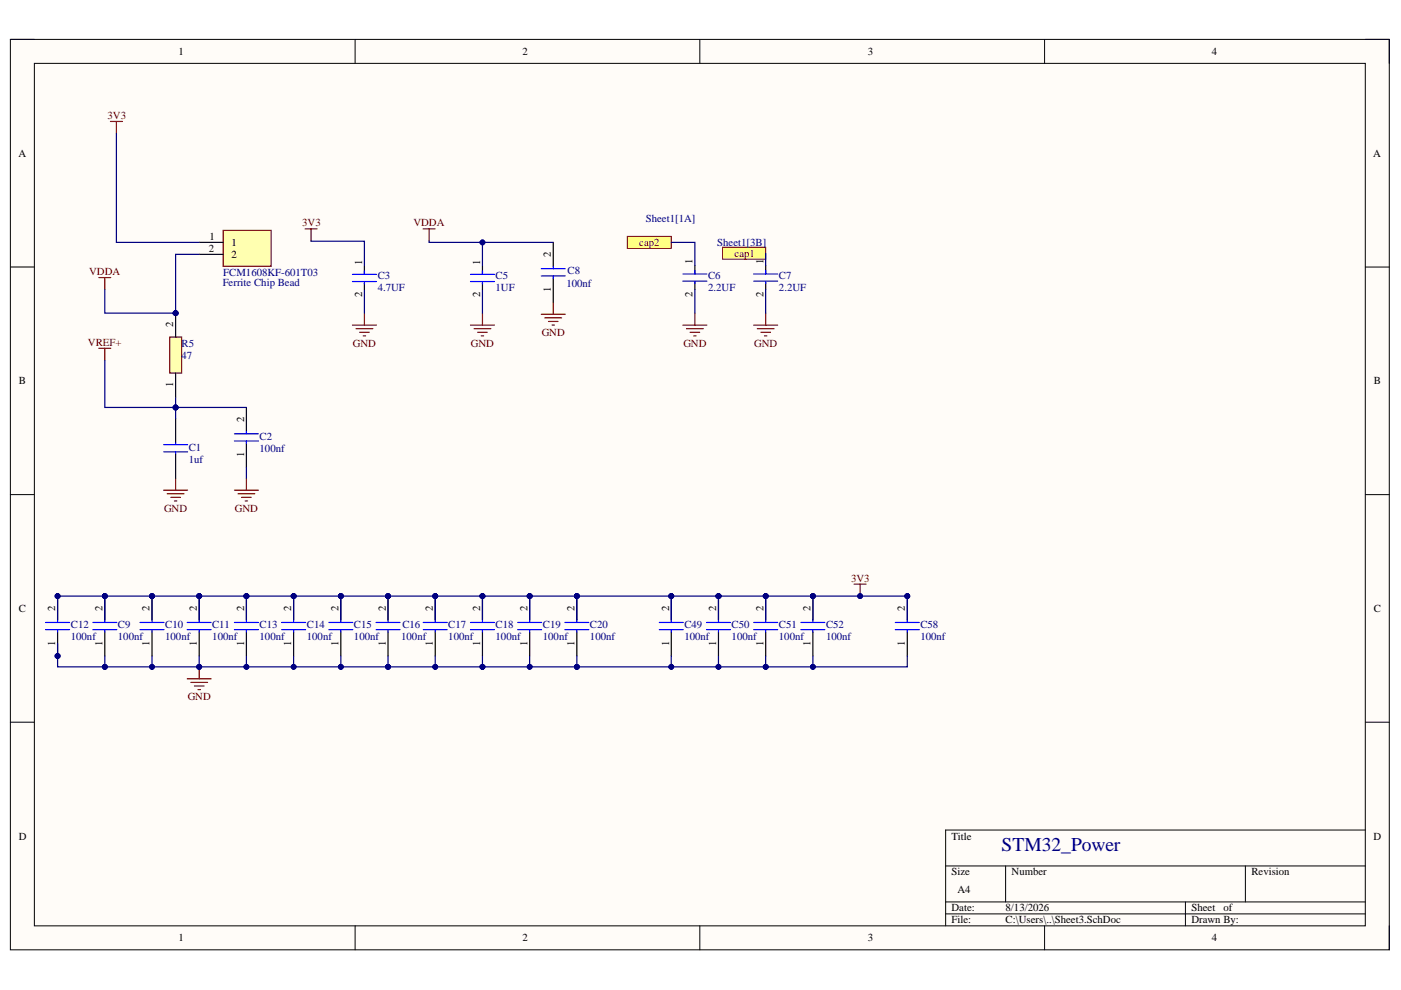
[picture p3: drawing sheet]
<svg xmlns="http://www.w3.org/2000/svg" width="297mm" height="210mm" viewBox="0 0 297 210" stroke-linecap="round" stroke-linejoin="round" font-family="sans-serif">
<defs><g id="words">
<text font-size="4.1" fill="#000080" x="212.4" y="180.5">STM32_Power</text>
<g font-size="2.3">
<text x="37.9" y="11.7">1</text>
<text x="110.8" y="11.7">2</text>
<text x="184" y="11.7">3</text>
<text x="256.9" y="11.7">4</text>
<text x="3.9" y="33.2">A</text>
<text x="291.2" y="33.2">A</text>
<text x="44.2" y="53.4">2</text>
<text x="44.4" y="50.9">1</text>
<text x="49.1" y="52.1">1</text>
<text x="49.1" y="54.7">2</text>
<text x="76.8" y="56.1" transform="rotate(-90 76.8 56.1)">1</text>
<text x="101.8" y="56.1" transform="rotate(-90 101.8 56.1)">1</text>
<text x="116.8" y="54.4" transform="rotate(-90 116.8 54.4)">2</text>
<text x="146.8" y="56" transform="rotate(-90 146.8 56)">1</text>
<text x="161.9" y="56" transform="rotate(-90 161.9 56)">1</text>
<text x="76.8" y="63" transform="rotate(-90 76.8 63)">2</text>
<text x="101.8" y="63" transform="rotate(-90 101.8 63)">2</text>
<text x="116.8" y="61.9" transform="rotate(-90 116.8 61.9)">1</text>
<text x="146.8" y="63" transform="rotate(-90 146.8 63)">2</text>
<text x="161.9" y="63" transform="rotate(-90 161.9 63)">2</text>
<text x="36.7" y="69.4" transform="rotate(-90 36.7 69.4)">2</text>
<text x="4" y="81.5">B</text>
<text x="36.7" y="82" transform="rotate(-90 36.7 82)">1</text>
<text x="291.3" y="81.5">B</text>
<text x="51.7" y="89.4" transform="rotate(-90 51.7 89.4)">2</text>
<text x="51.7" y="96.9" transform="rotate(-90 51.7 96.9)">1</text>
<text x="4" y="129.7">C</text>
<text x="11.7" y="129.5" transform="rotate(-90 11.7 129.5)">2</text>
<text x="21.7" y="129.5" transform="rotate(-90 21.7 129.5)">2</text>
<text x="31.7" y="129.5" transform="rotate(-90 31.7 129.5)">2</text>
<text x="41.8" y="129.5" transform="rotate(-90 41.8 129.5)">2</text>
<text x="51.7" y="129.5" transform="rotate(-90 51.7 129.5)">2</text>
<text x="61.8" y="129.5" transform="rotate(-90 61.8 129.5)">2</text>
<text x="71.7" y="129.5" transform="rotate(-90 71.7 129.5)">2</text>
<text x="81.8" y="129.5" transform="rotate(-90 81.8 129.5)">2</text>
<text x="91.8" y="129.5" transform="rotate(-90 91.8 129.5)">2</text>
<text x="101.8" y="129.5" transform="rotate(-90 101.8 129.5)">2</text>
<text x="111.8" y="129.5" transform="rotate(-90 111.8 129.5)">2</text>
<text x="121.8" y="129.5" transform="rotate(-90 121.8 129.5)">2</text>
<text x="141.8" y="129.5" transform="rotate(-90 141.8 129.5)">2</text>
<text x="151.8" y="129.5" transform="rotate(-90 151.8 129.5)">2</text>
<text x="161.9" y="129.5" transform="rotate(-90 161.9 129.5)">2</text>
<text x="171.8" y="129.5" transform="rotate(-90 171.8 129.5)">2</text>
<text x="191.8" y="129.5" transform="rotate(-90 191.8 129.5)">2</text>
<text x="291.3" y="129.7">C</text>
<text x="11.7" y="136.9" transform="rotate(-90 11.7 136.9)">1</text>
<text x="21.7" y="136.9" transform="rotate(-90 21.7 136.9)">1</text>
<text x="31.7" y="136.9" transform="rotate(-90 31.7 136.9)">1</text>
<text x="41.8" y="136.9" transform="rotate(-90 41.8 136.9)">1</text>
<text x="51.7" y="136.9" transform="rotate(-90 51.7 136.9)">1</text>
<text x="61.8" y="136.9" transform="rotate(-90 61.8 136.9)">1</text>
<text x="71.7" y="136.9" transform="rotate(-90 71.7 136.9)">1</text>
<text x="81.8" y="136.9" transform="rotate(-90 81.8 136.9)">1</text>
<text x="91.8" y="136.9" transform="rotate(-90 91.8 136.9)">1</text>
<text x="101.8" y="136.9" transform="rotate(-90 101.8 136.9)">1</text>
<text x="111.8" y="136.9" transform="rotate(-90 111.8 136.9)">1</text>
<text x="121.8" y="136.9" transform="rotate(-90 121.8 136.9)">1</text>
<text x="141.8" y="136.9" transform="rotate(-90 141.8 136.9)">1</text>
<text x="151.8" y="136.9" transform="rotate(-90 151.8 136.9)">1</text>
<text x="161.9" y="136.9" transform="rotate(-90 161.9 136.9)">1</text>
<text x="171.8" y="136.9" transform="rotate(-90 171.8 136.9)">1</text>
<text x="191.8" y="136.9" transform="rotate(-90 191.8 136.9)">1</text>
<text x="4" y="178">D</text>
<text x="201.7" y="178">Title</text>
<text x="291.2" y="178">D</text>
<text x="201.7" y="185.6">Size</text>
<text x="214.5" y="185.6">Number</text>
<text x="265.3" y="185.6">Revision</text>
<text x="203" y="189.4">A4</text>
<text x="201.7" y="193.2">Date:</text>
<text x="201.7" y="195.8">File:</text>
<text x="213.2" y="193.2">8/13/2026</text>
<text x="213.2" y="195.8">C:\Users\..\Sheet3.SchDoc</text>
<text x="252.6" y="193.2">Sheet</text>
<text x="252.6" y="195.8">Drawn By:</text>
<text x="259.4" y="193.2">of</text>
<text x="37.9" y="199.6">1</text>
<text x="110.8" y="199.6">2</text>
<text x="184" y="199.6">3</text>
<text x="256.9" y="199.6">4</text>
</g>
<g font-size="2.3" fill="#800000">
<text x="22.8" y="25.2">3V3</text>
<text x="64.1" y="48">3V3</text>
<text x="87.7" y="48">VDDA</text>
<text x="135.5" y="52.1">cap2</text>
<text x="18.9" y="58.3">VDDA</text>
<text x="155.8" y="54.4">cap1</text>
<text x="114.9" y="71.2">GND</text>
<text x="18.7" y="73.3">VREF+</text>
<text x="74.8" y="73.5">GND</text>
<text x="99.8" y="73.5">GND</text>
<text x="144.9" y="73.5">GND</text>
<text x="159.9" y="73.5">GND</text>
<text x="34.8" y="108.5">GND</text>
<text x="49.8" y="108.5">GND</text>
<text x="180.5" y="123.3">3V3</text>
<text x="39.8" y="148.5">GND</text>
</g>
<g font-size="2.3" fill="#000080">
<text x="136.9" y="47.2">Sheet1[1A]</text>
<text x="152.1" y="52.1">Sheet1[3B]</text>
<text x="47.3" y="58.5">FCM1608KF-601T03</text>
<text x="80.1" y="59.2">C3</text>
<text x="105.1" y="59.2">C5</text>
<text x="120.4" y="58.2">C8</text>
<text x="150.1" y="59.1">C6</text>
<text x="165.2" y="59.1">C7</text>
<text x="47.2" y="60.6">Ferrite Chip Bead</text>
<text x="80.1" y="61.7">4.7UF</text>
<text x="105.1" y="61.7">1UF</text>
<text x="120.1" y="60.8">100nf</text>
<text x="150.1" y="61.6">2.2UF</text>
<text x="165.2" y="61.6">2.2UF</text>
<text x="38.5" y="73.5">R5</text>
<text x="38.5" y="76">47</text>
<text x="40" y="95.6">C1</text>
<text x="55" y="93.2">C2</text>
<text x="55" y="95.8">100nf</text>
<text x="40" y="98.1">1uf</text>
<text x="15" y="133.3">C12</text>
<text x="15" y="135.8">100nf</text>
<text x="25" y="133.3">C9</text>
<text x="25" y="135.8">100nf</text>
<text x="35" y="133.3">C10</text>
<text x="35" y="135.8">100nf</text>
<text x="45" y="133.3">C11</text>
<text x="45" y="135.8">100nf</text>
<text x="55" y="133.3">C13</text>
<text x="55" y="135.8">100nf</text>
<text x="65.1" y="133.3">C14</text>
<text x="65.1" y="135.8">100nf</text>
<text x="75" y="133.3">C15</text>
<text x="75" y="135.8">100nf</text>
<text x="85.1" y="135.8">100nf</text>
<text x="85.3" y="133.2">C16</text>
<text x="95.1" y="133.3">C17</text>
<text x="95.1" y="135.8">100nf</text>
<text x="105.1" y="133.3">C18</text>
<text x="105.1" y="135.8">100nf</text>
<text x="115.1" y="133.3">C19</text>
<text x="115.1" y="135.8">100nf</text>
<text x="125.1" y="133.3">C20</text>
<text x="125.1" y="135.8">100nf</text>
<text x="145.1" y="133.3">C49</text>
<text x="145.1" y="135.8">100nf</text>
<text x="155.1" y="133.3">C50</text>
<text x="155.1" y="135.8">100nf</text>
<text x="165.2" y="133.3">C51</text>
<text x="165.2" y="135.8">100nf</text>
<text x="175.1" y="133.3">C52</text>
<text x="175.1" y="135.8">100nf</text>
<text x="195.1" y="133.3">C58</text>
<text x="195.1" y="135.8">100nf</text>
</g>
</g></defs>
<path d="M2.2 8.4h292.4v193h-292.4z" fill-rule="evenodd" fill="#fffcf8"/>
<path d="M2.2 8.4h292.4v193h-292.4z" fill="none" stroke="#000" stroke-width=".21"/>
<path d="M7.3 13.4h282.2v182.9h-282.2z" fill-rule="evenodd" fill="#fffcf8"/>
<g fill="none" stroke="#000" stroke-width=".21">
<path d="M2.2 8.4h5.1M7.3 13.4h282.2v182.9h-282.2zM75.3 8.4v5M148.4 8.4v5M221.5 8.4v5M289.5 8.4h5.1v5M2.2 56.6h5.1M289.5 56.6h5.1M2.2 104.9h5.1M289.5 104.9h5.1M2.2 153.1h5.1M289.5 153.1h5.1"/>
<path d="M289.5 176h-89v20.3M75.3 196.3v5.1M148.4 196.3v5.1M200.5 183.6h89M200.5 191.2h89M200.5 193.8h89M213.2 183.6v7.6M221.5 196.3v5.1M251.3 191.2v5.1M264 183.6v7.6M294.6 196.3v5.1"/>
</g>
<path d="M23.4 25.8h2.6M24.7 25.8v2.5" fill="none" stroke="#800000" stroke-width=".25"/>
<path d="M47.3 48.9h10.2v7.6h-10.2z" fill-rule="evenodd" fill="#ffffb0"/>
<g fill="none" stroke="#800000" stroke-width=".25">
<path d="M20.9 58.9h2.6M22.2 58.9v2.5M47.3 48.9h10.2v7.6h-10.2zM20.9 73.9h2.6M22.2 73.9v2.5M34.7 103.9h5.1M35.5 104.7h3.5M36.2 105.5h2M37 106.2h.5M37.2 101.4v2.5M49.7 103.9h5.1M50.5 104.7h3.5"/>
<path d="M51.2 105.5h2.1M52 106.2h.5M52.2 101.4v2.5"/>
</g>
<path d="M42.2 51.4h5.1M42.2 53.9h5.1" fill="none" stroke="#000" stroke-width=".25"/>
<path d="M133 50.1h9.3v2.6h-9.3z" fill-rule="evenodd" fill="#ffff80"/>
<path d="M133 50.1h9.3v2.6h-9.3z" fill="none" stroke="#800000" stroke-width=".21"/>
<path d="M153.2 52.4h9.1v2.6h-9.1z" fill-rule="evenodd" fill="#ffff80"/>
<path d="M153.2 52.4h9.1v2.6h-9.1z" fill="none" stroke="#800000" stroke-width=".21"/>
<g fill="none" stroke="#800000" stroke-width=".25">
<path d="M89.7 48.5h2.5M91 48.5v2.6M74.7 68.9h5.1M75.5 69.7h3.5M76.2 70.5h2.1M77 71.2h.5M77.3 66.4v2.5M99.7 68.9h5.1M100.5 69.7h3.6M101.3 70.5h2M102 71.2h.5M102.3 66.4v2.5"/>
<path d="M114.8 66.6h5M115.5 67.4h3.6M116.3 68.2h2M117 68.9h.6M117.3 64.1v2.5M144.8 68.9h5.1M145.5 69.7h3.6M146.3 70.5h2M147.1 71.2h.5M147.3 66.4v2.5M159.8 68.9h5.1M160.6 69.7h3.5"/>
<path d="M161.3 70.5h2.1M162.1 71.2h.5M162.3 66.4v2.5M39.7 143.9h5.1M40.5 144.7h3.5M41.2 145.4h2.1M42 146.2h.5M42.2 141.4v2.5"/>
</g>
<circle cx="42.2" cy="141.4" r=".51" fill="#000080"/>
<circle cx="42.2" cy="141.4" r=".51" fill="none" stroke="#000080" stroke-width=".21"/>
<path d="M52.2 86.4v5.1M52.2 94v5.1" fill="none" stroke="#000" stroke-width=".25"/>
<path d="M49.7 93.5h5.1M49.7 92h5.1M52.2 91.5v.5M52.2 93.5v.5" fill="none" stroke="#00f" stroke-width=".25"/>
<circle cx="12.2" cy="139.1" r=".51" fill="#000080"/>
<circle cx="12.2" cy="139.1" r=".51" fill="none" stroke="#000080" stroke-width=".21"/>
<circle cx="12.2" cy="126.4" r=".51" fill="#000080"/>
<circle cx="12.2" cy="126.4" r=".51" fill="none" stroke="#000080" stroke-width=".21"/>
<path d="M12.2 134v5.1" fill="none" stroke="#000" stroke-width=".25"/>
<circle cx="12.2" cy="139.1" r=".51" fill="#000080"/>
<circle cx="12.2" cy="139.1" r=".51" fill="none" stroke="#000080" stroke-width=".21"/>
<path d="M12.2 126.4v5.1" fill="none" stroke="#000" stroke-width=".25"/>
<circle cx="12.2" cy="126.4" r=".51" fill="#000080"/>
<circle cx="12.2" cy="126.4" r=".51" fill="none" stroke="#000080" stroke-width=".21"/>
<path d="M9.7 133.5h5.1M9.7 132h5.1M12.2 131.5v.5M12.2 133.5v.5" fill="none" stroke="#00f" stroke-width=".25"/>
<circle cx="22.2" cy="126.4" r=".51" fill="#000080"/>
<circle cx="22.2" cy="126.4" r=".51" fill="none" stroke="#000080" stroke-width=".21"/>
<path d="M22.2 126.4v5.1M22.2 134v5.1" fill="none" stroke="#000" stroke-width=".25"/>
<circle cx="22.2" cy="126.4" r=".51" fill="#000080"/>
<circle cx="22.2" cy="126.4" r=".51" fill="none" stroke="#000080" stroke-width=".21"/>
<path d="M19.7 133.5h5.1M19.7 132h5.1M22.2 131.5v.5M22.2 133.5v.5" fill="none" stroke="#00f" stroke-width=".25"/>
<circle cx="32.2" cy="126.4" r=".51" fill="#000080"/>
<circle cx="32.2" cy="126.4" r=".51" fill="none" stroke="#000080" stroke-width=".21"/>
<path d="M32.2 126.4v5.1M32.2 134v5.1" fill="none" stroke="#000" stroke-width=".25"/>
<circle cx="32.2" cy="126.4" r=".51" fill="#000080"/>
<circle cx="32.2" cy="126.4" r=".51" fill="none" stroke="#000080" stroke-width=".21"/>
<path d="M29.7 133.5h5.1M29.7 132h5.1M32.2 131.5v.5M32.2 133.5v.5" fill="none" stroke="#00f" stroke-width=".25"/>
<circle cx="42.2" cy="126.4" r=".51" fill="#000080"/>
<circle cx="42.2" cy="126.4" r=".51" fill="none" stroke="#000080" stroke-width=".21"/>
<path d="M42.2 126.4v5.1M42.2 134v5.1" fill="none" stroke="#000" stroke-width=".25"/>
<circle cx="42.2" cy="126.4" r=".51" fill="#000080"/>
<circle cx="42.2" cy="126.4" r=".51" fill="none" stroke="#000080" stroke-width=".21"/>
<path d="M39.7 133.5h5.1M39.7 132h5.1M42.2 131.5v.5M42.2 133.5v.5" fill="none" stroke="#00f" stroke-width=".25"/>
<circle cx="52.2" cy="126.4" r=".51" fill="#000080"/>
<circle cx="52.2" cy="126.4" r=".51" fill="none" stroke="#000080" stroke-width=".21"/>
<path d="M52.2 126.4v5.1M52.2 134v5.1" fill="none" stroke="#000" stroke-width=".25"/>
<circle cx="52.2" cy="126.4" r=".51" fill="#000080"/>
<circle cx="52.2" cy="126.4" r=".51" fill="none" stroke="#000080" stroke-width=".21"/>
<path d="M49.7 133.5h5.1M49.7 132h5.1M52.2 131.5v.5M52.2 133.5v.5" fill="none" stroke="#00f" stroke-width=".25"/>
<circle cx="62.3" cy="126.4" r=".51" fill="#000080"/>
<circle cx="62.3" cy="126.4" r=".51" fill="none" stroke="#000080" stroke-width=".21"/>
<path d="M62.3 126.4v5.1M62.3 134v5.1" fill="none" stroke="#000" stroke-width=".25"/>
<circle cx="62.3" cy="126.4" r=".51" fill="#000080"/>
<circle cx="62.3" cy="126.4" r=".51" fill="none" stroke="#000080" stroke-width=".21"/>
<path d="M59.7 133.5h5.1M59.7 132h5.1M62.3 131.5v.5M62.3 133.5v.5" fill="none" stroke="#00f" stroke-width=".25"/>
<circle cx="72.3" cy="126.4" r=".51" fill="#000080"/>
<circle cx="72.3" cy="126.4" r=".51" fill="none" stroke="#000080" stroke-width=".21"/>
<path d="M72.3 126.4v5.1M72.3 134v5.1" fill="none" stroke="#000" stroke-width=".25"/>
<circle cx="72.3" cy="126.4" r=".51" fill="#000080"/>
<circle cx="72.3" cy="126.4" r=".51" fill="none" stroke="#000080" stroke-width=".21"/>
<path d="M69.7 133.5h5.1M69.7 132h5.1M72.3 131.5v.5M72.3 133.5v.5" fill="none" stroke="#00f" stroke-width=".25"/>
<circle cx="82.3" cy="126.4" r=".51" fill="#000080"/>
<circle cx="82.3" cy="126.4" r=".51" fill="none" stroke="#000080" stroke-width=".21"/>
<path d="M82.3 126.4v5.1M82.3 134v5.1" fill="none" stroke="#000" stroke-width=".25"/>
<circle cx="82.3" cy="126.4" r=".51" fill="#000080"/>
<circle cx="82.3" cy="126.4" r=".51" fill="none" stroke="#000080" stroke-width=".21"/>
<path d="M79.7 133.5h5.1M79.7 132h5.1M82.3 131.5v.5M82.3 133.5v.5" fill="none" stroke="#00f" stroke-width=".25"/>
<circle cx="92.3" cy="126.4" r=".51" fill="#000080"/>
<circle cx="92.3" cy="126.4" r=".51" fill="none" stroke="#000080" stroke-width=".21"/>
<path d="M92.3 126.4v5.1M92.3 134v5.1" fill="none" stroke="#000" stroke-width=".25"/>
<circle cx="92.3" cy="126.4" r=".51" fill="#000080"/>
<circle cx="92.3" cy="126.4" r=".51" fill="none" stroke="#000080" stroke-width=".21"/>
<path d="M89.7 133.5h5.1M89.7 132h5.1M92.3 131.5v.5M92.3 133.5v.5" fill="none" stroke="#00f" stroke-width=".25"/>
<circle cx="102.3" cy="126.4" r=".51" fill="#000080"/>
<circle cx="102.3" cy="126.4" r=".51" fill="none" stroke="#000080" stroke-width=".21"/>
<path d="M102.3 126.4v5.1M102.3 134v5.1" fill="none" stroke="#000" stroke-width=".25"/>
<circle cx="102.3" cy="126.4" r=".51" fill="#000080"/>
<circle cx="102.3" cy="126.4" r=".51" fill="none" stroke="#000080" stroke-width=".21"/>
<path d="M99.7 133.5h5.1M99.7 132h5.1M102.3 131.5v.5M102.3 133.5v.5" fill="none" stroke="#00f" stroke-width=".25"/>
<circle cx="112.3" cy="126.4" r=".51" fill="#000080"/>
<circle cx="112.3" cy="126.4" r=".51" fill="none" stroke="#000080" stroke-width=".21"/>
<path d="M112.3 126.4v5.1M112.3 134v5.1" fill="none" stroke="#000" stroke-width=".25"/>
<circle cx="112.3" cy="126.4" r=".51" fill="#000080"/>
<circle cx="112.3" cy="126.4" r=".51" fill="none" stroke="#000080" stroke-width=".21"/>
<path d="M109.8 133.5h5M109.8 132h5M112.3 131.5v.5M112.3 133.5v.5" fill="none" stroke="#00f" stroke-width=".25"/>
<circle cx="122.3" cy="126.4" r=".51" fill="#000080"/>
<circle cx="122.3" cy="126.4" r=".51" fill="none" stroke="#000080" stroke-width=".21"/>
<path d="M122.3 126.4v5.1M122.3 134v5.1" fill="none" stroke="#000" stroke-width=".25"/>
<circle cx="122.3" cy="126.4" r=".51" fill="#000080"/>
<circle cx="122.3" cy="126.4" r=".51" fill="none" stroke="#000080" stroke-width=".21"/>
<path d="M119.8 133.5h5M119.8 132h5M122.3 131.5v.5M122.3 133.5v.5" fill="none" stroke="#00f" stroke-width=".25"/>
<circle cx="142.3" cy="126.4" r=".51" fill="#000080"/>
<circle cx="142.3" cy="126.4" r=".51" fill="none" stroke="#000080" stroke-width=".21"/>
<path d="M142.3 126.4v5.1M142.3 134v5.1" fill="none" stroke="#000" stroke-width=".25"/>
<circle cx="142.3" cy="126.4" r=".51" fill="#000080"/>
<circle cx="142.3" cy="126.4" r=".51" fill="none" stroke="#000080" stroke-width=".21"/>
<path d="M139.8 133.5h5.1M139.8 132h5.1M142.3 131.5v.5M142.3 133.5v.5" fill="none" stroke="#00f" stroke-width=".25"/>
<circle cx="152.3" cy="126.4" r=".51" fill="#000080"/>
<circle cx="152.3" cy="126.4" r=".51" fill="none" stroke="#000080" stroke-width=".21"/>
<path d="M152.3 126.4v5.1M152.3 134v5.1" fill="none" stroke="#000" stroke-width=".25"/>
<circle cx="152.3" cy="126.4" r=".51" fill="#000080"/>
<circle cx="152.3" cy="126.4" r=".51" fill="none" stroke="#000080" stroke-width=".21"/>
<path d="M149.8 133.5h5.1M149.8 132h5.1M152.3 131.5v.5M152.3 133.5v.5" fill="none" stroke="#00f" stroke-width=".25"/>
<circle cx="162.3" cy="126.4" r=".51" fill="#000080"/>
<circle cx="162.3" cy="126.4" r=".51" fill="none" stroke="#000080" stroke-width=".21"/>
<path d="M162.3 126.4v5.1M162.3 134v5.1" fill="none" stroke="#000" stroke-width=".25"/>
<circle cx="162.3" cy="126.4" r=".51" fill="#000080"/>
<circle cx="162.3" cy="126.4" r=".51" fill="none" stroke="#000080" stroke-width=".21"/>
<path d="M159.8 133.5h5.1M159.8 132h5.1M162.3 131.5v.5M162.3 133.5v.5" fill="none" stroke="#00f" stroke-width=".25"/>
<circle cx="172.3" cy="126.4" r=".51" fill="#000080"/>
<circle cx="172.3" cy="126.4" r=".51" fill="none" stroke="#000080" stroke-width=".21"/>
<path d="M172.3 126.4v5.1M172.3 134v5.1" fill="none" stroke="#000" stroke-width=".25"/>
<circle cx="172.3" cy="126.4" r=".51" fill="#000080"/>
<circle cx="172.3" cy="126.4" r=".51" fill="none" stroke="#000080" stroke-width=".21"/>
<path d="M169.8 133.5h5.1M169.8 132h5.1M172.3 131.5v.5M172.3 133.5v.5" fill="none" stroke="#00f" stroke-width=".25"/>
<circle cx="192.4" cy="126.4" r=".51" fill="#000080"/>
<circle cx="192.4" cy="126.4" r=".51" fill="none" stroke="#000080" stroke-width=".21"/>
<path d="M192.4 126.4v5.1M192.4 134v5.1" fill="none" stroke="#000" stroke-width=".25"/>
<circle cx="192.4" cy="126.4" r=".51" fill="#000080"/>
<circle cx="192.4" cy="126.4" r=".51" fill="none" stroke="#000080" stroke-width=".21"/>
<g fill="none" stroke="#00f" stroke-width=".25">
<path d="M74.7 58.2h5.1M74.7 59.7h5.1M77.3 57.4v.8M77.3 59.9v.3M99.7 58.2h5.1M99.7 59.7h5.1M102.3 57.4v.8M102.3 59.9v.3M114.8 58.5h5M114.8 57h5M117.3 56.5v.5M117.3 58.5v.5"/>
<path d="M144.8 58.1h5.1M144.8 59.6h5.1M147.3 57.3v.8M147.3 59.9v.2M159.8 58.1h5.1M159.8 59.6h5.1M162.3 57.3v.8M162.3 59.9v.2M34.7 95.8h5.1M34.7 94.3h5.1M37.2 93.8v.5M37.2 95.8v.5"/>
<path d="M189.8 133.5h5.1M189.8 132h5.1M192.4 131.5v.5M192.4 133.5v.5"/>
</g>
<path d="M77.3 56.4v1.8M77.3 59.9v1.6M102.3 56.4v1.8M102.3 59.9v1.6M117.3 51.4v5.1M117.3 59v5.1M147.3 56.3v1.8M147.3 59.9v1.5M162.3 56.3v1.8M162.3 59.9v1.5M37.2 88.7v5.1M37.2 96.3v5.1" fill="none" stroke="#000" stroke-width=".25"/>
<path d="M181.1 123.9h2.5M182.4 123.9v2.5" fill="none" stroke="#800000" stroke-width=".25"/>
<circle cx="182.4" cy="126.4" r=".51" fill="#000080"/>
<circle cx="182.4" cy="126.4" r=".51" fill="none" stroke="#000080" stroke-width=".21"/>
<path d="M64.7 48.5h2.5M66 48.5v2.6" fill="none" stroke="#800000" stroke-width=".25"/>
<path d="M42.2 53.9h-5v12.5" fill="none" stroke="#000080" stroke-width=".25"/>
<circle cx="37.2" cy="66.4" r=".51" fill="#000080"/>
<circle cx="37.2" cy="66.4" r=".51" fill="none" stroke="#000080" stroke-width=".21"/>
<path d="M22.2 61.4v5h15" fill="none" stroke="#000080" stroke-width=".25"/>
<circle cx="37.2" cy="66.4" r=".51" fill="#000080"/>
<circle cx="37.2" cy="66.4" r=".51" fill="none" stroke="#000080" stroke-width=".21"/>
<path d="M37.2 86.4v2.3" fill="none" stroke="#000080" stroke-width=".25"/>
<circle cx="37.2" cy="86.4" r=".51" fill="#000080"/>
<circle cx="37.2" cy="86.4" r=".51" fill="none" stroke="#000080" stroke-width=".21"/>
<path d="M22.2 76.4v10h15" fill="none" stroke="#000080" stroke-width=".25"/>
<circle cx="37.2" cy="86.4" r=".51" fill="#000080"/>
<circle cx="37.2" cy="86.4" r=".51" fill="none" stroke="#000080" stroke-width=".21"/>
<path d="M37.2 84.2v2.2" fill="none" stroke="#000080" stroke-width=".25"/>
<circle cx="37.2" cy="86.4" r=".51" fill="#000080"/>
<circle cx="37.2" cy="86.4" r=".51" fill="none" stroke="#000080" stroke-width=".21"/>
<path d="M122.3 141.4v.2" fill="none" stroke="#000080" stroke-width=".25"/>
<circle cx="122.3" cy="141.4" r=".51" fill="#000080"/>
<circle cx="122.3" cy="141.4" r=".51" fill="none" stroke="#000080" stroke-width=".21"/>
<path d="M102.3 141.4v.2" fill="none" stroke="#000080" stroke-width=".25"/>
<circle cx="102.3" cy="141.4" r=".51" fill="#000080"/>
<circle cx="102.3" cy="141.4" r=".51" fill="none" stroke="#000080" stroke-width=".21"/>
<path d="M91 51.1v.3h26.3" fill="none" stroke="#000080" stroke-width=".25"/>
<circle cx="102.3" cy="51.4" r=".51" fill="#000080"/>
<circle cx="102.3" cy="51.4" r=".51" fill="none" stroke="#000080" stroke-width=".21"/>
<path d="M22.2 141.4h60.1" fill="none" stroke="#000080" stroke-width=".25"/>
<circle cx="22.2" cy="141.4" r=".51" fill="#000080"/>
<circle cx="22.2" cy="141.4" r=".51" fill="none" stroke="#000080" stroke-width=".21"/>
<circle cx="32.2" cy="141.4" r=".51" fill="#000080"/>
<circle cx="32.2" cy="141.4" r=".51" fill="none" stroke="#000080" stroke-width=".21"/>
<circle cx="42.2" cy="141.4" r=".51" fill="#000080"/>
<circle cx="42.2" cy="141.4" r=".51" fill="none" stroke="#000080" stroke-width=".21"/>
<circle cx="52.2" cy="141.4" r=".51" fill="#000080"/>
<circle cx="52.2" cy="141.4" r=".51" fill="none" stroke="#000080" stroke-width=".21"/>
<circle cx="62.3" cy="141.4" r=".51" fill="#000080"/>
<circle cx="62.3" cy="141.4" r=".51" fill="none" stroke="#000080" stroke-width=".21"/>
<circle cx="72.3" cy="141.4" r=".51" fill="#000080"/>
<circle cx="72.3" cy="141.4" r=".51" fill="none" stroke="#000080" stroke-width=".21"/>
<circle cx="82.3" cy="141.4" r=".51" fill="#000080"/>
<circle cx="82.3" cy="141.4" r=".51" fill="none" stroke="#000080" stroke-width=".21"/>
<path d="M162.3 141.4v.2" fill="none" stroke="#000080" stroke-width=".25"/>
<circle cx="162.3" cy="141.4" r=".51" fill="#000080"/>
<circle cx="162.3" cy="141.4" r=".51" fill="none" stroke="#000080" stroke-width=".21"/>
<path d="M37.2 86.4h15M52.2 99.1v2.3" fill="none" stroke="#000080" stroke-width=".25"/>
<circle cx="37.2" cy="86.4" r=".51" fill="#000080"/>
<circle cx="37.2" cy="86.4" r=".51" fill="none" stroke="#000080" stroke-width=".21"/>
<path d="M22.2 126.4h-10v5" fill="none" stroke="#000080" stroke-width=".25"/>
<circle cx="12.2" cy="126.4" r=".51" fill="#000080"/>
<circle cx="12.2" cy="126.4" r=".51" fill="none" stroke="#000080" stroke-width=".21"/>
<circle cx="22.2" cy="126.4" r=".51" fill="#000080"/>
<circle cx="22.2" cy="126.4" r=".51" fill="none" stroke="#000080" stroke-width=".21"/>
<path d="M12.2 136.5v4.9h10" fill="none" stroke="#000080" stroke-width=".25"/>
<circle cx="12.2" cy="139.1" r=".51" fill="#000080"/>
<circle cx="12.2" cy="139.1" r=".51" fill="none" stroke="#000080" stroke-width=".21"/>
<circle cx="22.2" cy="141.4" r=".51" fill="#000080"/>
<circle cx="22.2" cy="141.4" r=".51" fill="none" stroke="#000080" stroke-width=".21"/>
<path d="M82.3 126.4h-60.1v5" fill="none" stroke="#000080" stroke-width=".25"/>
<circle cx="22.2" cy="126.4" r=".51" fill="#000080"/>
<circle cx="22.2" cy="126.4" r=".51" fill="none" stroke="#000080" stroke-width=".21"/>
<circle cx="32.2" cy="126.4" r=".51" fill="#000080"/>
<circle cx="32.2" cy="126.4" r=".51" fill="none" stroke="#000080" stroke-width=".21"/>
<circle cx="42.2" cy="126.4" r=".51" fill="#000080"/>
<circle cx="42.2" cy="126.4" r=".51" fill="none" stroke="#000080" stroke-width=".21"/>
<circle cx="52.2" cy="126.4" r=".51" fill="#000080"/>
<circle cx="52.2" cy="126.4" r=".51" fill="none" stroke="#000080" stroke-width=".21"/>
<circle cx="62.3" cy="126.4" r=".51" fill="#000080"/>
<circle cx="62.3" cy="126.4" r=".51" fill="none" stroke="#000080" stroke-width=".21"/>
<circle cx="72.3" cy="126.4" r=".51" fill="#000080"/>
<circle cx="72.3" cy="126.4" r=".51" fill="none" stroke="#000080" stroke-width=".21"/>
<circle cx="82.3" cy="126.4" r=".51" fill="#000080"/>
<circle cx="82.3" cy="126.4" r=".51" fill="none" stroke="#000080" stroke-width=".21"/>
<path d="M22.2 139.1v2.3" fill="none" stroke="#000080" stroke-width=".25"/>
<circle cx="22.2" cy="141.4" r=".51" fill="#000080"/>
<circle cx="22.2" cy="141.4" r=".51" fill="none" stroke="#000080" stroke-width=".21"/>
<path d="M32.2 126.4v5" fill="none" stroke="#000080" stroke-width=".25"/>
<circle cx="32.2" cy="126.4" r=".51" fill="#000080"/>
<circle cx="32.2" cy="126.4" r=".51" fill="none" stroke="#000080" stroke-width=".21"/>
<path d="M32.2 139.1v2.3" fill="none" stroke="#000080" stroke-width=".25"/>
<circle cx="32.2" cy="141.4" r=".51" fill="#000080"/>
<circle cx="32.2" cy="141.4" r=".51" fill="none" stroke="#000080" stroke-width=".21"/>
<path d="M42.2 126.4v5" fill="none" stroke="#000080" stroke-width=".25"/>
<circle cx="42.2" cy="126.4" r=".51" fill="#000080"/>
<circle cx="42.2" cy="126.4" r=".51" fill="none" stroke="#000080" stroke-width=".21"/>
<path d="M42.2 139.1v2.3" fill="none" stroke="#000080" stroke-width=".25"/>
<circle cx="42.2" cy="141.4" r=".51" fill="#000080"/>
<circle cx="42.2" cy="141.4" r=".51" fill="none" stroke="#000080" stroke-width=".21"/>
<path d="M52.2 126.4v5" fill="none" stroke="#000080" stroke-width=".25"/>
<circle cx="52.2" cy="126.4" r=".51" fill="#000080"/>
<circle cx="52.2" cy="126.4" r=".51" fill="none" stroke="#000080" stroke-width=".21"/>
<path d="M52.2 139.1v2.3" fill="none" stroke="#000080" stroke-width=".25"/>
<circle cx="52.2" cy="141.4" r=".51" fill="#000080"/>
<circle cx="52.2" cy="141.4" r=".51" fill="none" stroke="#000080" stroke-width=".21"/>
<path d="M62.3 126.4v5" fill="none" stroke="#000080" stroke-width=".25"/>
<circle cx="62.3" cy="126.4" r=".51" fill="#000080"/>
<circle cx="62.3" cy="126.4" r=".51" fill="none" stroke="#000080" stroke-width=".21"/>
<path d="M62.3 139.1v2.3" fill="none" stroke="#000080" stroke-width=".25"/>
<circle cx="62.3" cy="141.4" r=".51" fill="#000080"/>
<circle cx="62.3" cy="141.4" r=".51" fill="none" stroke="#000080" stroke-width=".21"/>
<path d="M72.3 126.4v5" fill="none" stroke="#000080" stroke-width=".25"/>
<circle cx="72.3" cy="126.4" r=".51" fill="#000080"/>
<circle cx="72.3" cy="126.4" r=".51" fill="none" stroke="#000080" stroke-width=".21"/>
<path d="M72.3 139.1v2.3" fill="none" stroke="#000080" stroke-width=".25"/>
<circle cx="72.3" cy="141.4" r=".51" fill="#000080"/>
<circle cx="72.3" cy="141.4" r=".51" fill="none" stroke="#000080" stroke-width=".21"/>
<path d="M152.3 126.4h-70v5" fill="none" stroke="#000080" stroke-width=".25"/>
<circle cx="82.3" cy="126.4" r=".51" fill="#000080"/>
<circle cx="82.3" cy="126.4" r=".51" fill="none" stroke="#000080" stroke-width=".21"/>
<circle cx="92.3" cy="126.4" r=".51" fill="#000080"/>
<circle cx="92.3" cy="126.4" r=".51" fill="none" stroke="#000080" stroke-width=".21"/>
<circle cx="102.3" cy="126.4" r=".51" fill="#000080"/>
<circle cx="102.3" cy="126.4" r=".51" fill="none" stroke="#000080" stroke-width=".21"/>
<circle cx="112.3" cy="126.4" r=".51" fill="#000080"/>
<circle cx="112.3" cy="126.4" r=".51" fill="none" stroke="#000080" stroke-width=".21"/>
<circle cx="122.3" cy="126.4" r=".51" fill="#000080"/>
<circle cx="122.3" cy="126.4" r=".51" fill="none" stroke="#000080" stroke-width=".21"/>
<circle cx="142.3" cy="126.4" r=".51" fill="#000080"/>
<circle cx="142.3" cy="126.4" r=".51" fill="none" stroke="#000080" stroke-width=".21"/>
<circle cx="152.3" cy="126.4" r=".51" fill="#000080"/>
<circle cx="152.3" cy="126.4" r=".51" fill="none" stroke="#000080" stroke-width=".21"/>
<path d="M82.3 139.1v2.3" fill="none" stroke="#000080" stroke-width=".25"/>
<circle cx="82.3" cy="141.4" r=".51" fill="#000080"/>
<circle cx="82.3" cy="141.4" r=".51" fill="none" stroke="#000080" stroke-width=".21"/>
<path d="M92.3 126.4v5" fill="none" stroke="#000080" stroke-width=".25"/>
<circle cx="92.3" cy="126.4" r=".51" fill="#000080"/>
<circle cx="92.3" cy="126.4" r=".51" fill="none" stroke="#000080" stroke-width=".21"/>
<path d="M92.3 139.1v2.3" fill="none" stroke="#000080" stroke-width=".25"/>
<circle cx="92.3" cy="141.4" r=".51" fill="#000080"/>
<circle cx="92.3" cy="141.4" r=".51" fill="none" stroke="#000080" stroke-width=".21"/>
<path d="M102.3 126.4v5" fill="none" stroke="#000080" stroke-width=".25"/>
<circle cx="102.3" cy="126.4" r=".51" fill="#000080"/>
<circle cx="102.3" cy="126.4" r=".51" fill="none" stroke="#000080" stroke-width=".21"/>
<path d="M102.3 139.1v2.3" fill="none" stroke="#000080" stroke-width=".25"/>
<circle cx="102.3" cy="141.4" r=".51" fill="#000080"/>
<circle cx="102.3" cy="141.4" r=".51" fill="none" stroke="#000080" stroke-width=".21"/>
<path d="M112.3 126.4v5" fill="none" stroke="#000080" stroke-width=".25"/>
<circle cx="112.3" cy="126.4" r=".51" fill="#000080"/>
<circle cx="112.3" cy="126.4" r=".51" fill="none" stroke="#000080" stroke-width=".21"/>
<path d="M112.3 139.1v2.3" fill="none" stroke="#000080" stroke-width=".25"/>
<circle cx="112.3" cy="141.4" r=".51" fill="#000080"/>
<circle cx="112.3" cy="141.4" r=".51" fill="none" stroke="#000080" stroke-width=".21"/>
<path d="M122.3 126.4v5" fill="none" stroke="#000080" stroke-width=".25"/>
<circle cx="122.3" cy="126.4" r=".51" fill="#000080"/>
<circle cx="122.3" cy="126.4" r=".51" fill="none" stroke="#000080" stroke-width=".21"/>
<path d="M122.3 139.1v2.3" fill="none" stroke="#000080" stroke-width=".25"/>
<circle cx="122.3" cy="141.4" r=".51" fill="#000080"/>
<circle cx="122.3" cy="141.4" r=".51" fill="none" stroke="#000080" stroke-width=".21"/>
<path d="M142.3 126.4v5" fill="none" stroke="#000080" stroke-width=".25"/>
<circle cx="142.3" cy="126.4" r=".51" fill="#000080"/>
<circle cx="142.3" cy="126.4" r=".51" fill="none" stroke="#000080" stroke-width=".21"/>
<path d="M142.3 139.1v2.3" fill="none" stroke="#000080" stroke-width=".25"/>
<circle cx="142.3" cy="141.4" r=".51" fill="#000080"/>
<circle cx="142.3" cy="141.4" r=".51" fill="none" stroke="#000080" stroke-width=".21"/>
<path d="M152.3 126.4v5" fill="none" stroke="#000080" stroke-width=".25"/>
<circle cx="152.3" cy="126.4" r=".51" fill="#000080"/>
<circle cx="152.3" cy="126.4" r=".51" fill="none" stroke="#000080" stroke-width=".21"/>
<path d="M152.3 139.1v2.3" fill="none" stroke="#000080" stroke-width=".25"/>
<circle cx="152.3" cy="141.4" r=".51" fill="#000080"/>
<circle cx="152.3" cy="141.4" r=".51" fill="none" stroke="#000080" stroke-width=".21"/>
<path d="M162.3 126.4v5" fill="none" stroke="#000080" stroke-width=".25"/>
<circle cx="162.3" cy="126.4" r=".51" fill="#000080"/>
<circle cx="162.3" cy="126.4" r=".51" fill="none" stroke="#000080" stroke-width=".21"/>
<path d="M162.3 139.1v2.3" fill="none" stroke="#000080" stroke-width=".25"/>
<circle cx="162.3" cy="141.4" r=".51" fill="#000080"/>
<circle cx="162.3" cy="141.4" r=".51" fill="none" stroke="#000080" stroke-width=".21"/>
<path d="M172.3 126.4v5" fill="none" stroke="#000080" stroke-width=".25"/>
<circle cx="172.3" cy="126.4" r=".51" fill="#000080"/>
<circle cx="172.3" cy="126.4" r=".51" fill="none" stroke="#000080" stroke-width=".21"/>
<path d="M172.3 139.1v2.3" fill="none" stroke="#000080" stroke-width=".25"/>
<circle cx="172.3" cy="141.4" r=".51" fill="#000080"/>
<circle cx="172.3" cy="141.4" r=".51" fill="none" stroke="#000080" stroke-width=".21"/>
<path d="M152.3 126.4h40.1v5" fill="none" stroke="#000080" stroke-width=".25"/>
<circle cx="192.4" cy="126.4" r=".51" fill="#000080"/>
<circle cx="192.4" cy="126.4" r=".51" fill="none" stroke="#000080" stroke-width=".21"/>
<circle cx="182.4" cy="126.4" r=".51" fill="#000080"/>
<circle cx="182.4" cy="126.4" r=".51" fill="none" stroke="#000080" stroke-width=".21"/>
<circle cx="172.3" cy="126.4" r=".51" fill="#000080"/>
<circle cx="172.3" cy="126.4" r=".51" fill="none" stroke="#000080" stroke-width=".21"/>
<circle cx="162.3" cy="126.4" r=".51" fill="#000080"/>
<circle cx="162.3" cy="126.4" r=".51" fill="none" stroke="#000080" stroke-width=".21"/>
<circle cx="152.3" cy="126.4" r=".51" fill="#000080"/>
<circle cx="152.3" cy="126.4" r=".51" fill="none" stroke="#000080" stroke-width=".21"/>
<path d="M192.4 139.1v2.3h-110.1" fill="none" stroke="#000080" stroke-width=".25"/>
<circle cx="172.3" cy="141.4" r=".51" fill="#000080"/>
<circle cx="172.3" cy="141.4" r=".51" fill="none" stroke="#000080" stroke-width=".21"/>
<circle cx="162.3" cy="141.4" r=".51" fill="#000080"/>
<circle cx="162.3" cy="141.4" r=".51" fill="none" stroke="#000080" stroke-width=".21"/>
<circle cx="152.3" cy="141.4" r=".51" fill="#000080"/>
<circle cx="152.3" cy="141.4" r=".51" fill="none" stroke="#000080" stroke-width=".21"/>
<circle cx="142.3" cy="141.4" r=".51" fill="#000080"/>
<circle cx="142.3" cy="141.4" r=".51" fill="none" stroke="#000080" stroke-width=".21"/>
<circle cx="122.3" cy="141.4" r=".51" fill="#000080"/>
<circle cx="122.3" cy="141.4" r=".51" fill="none" stroke="#000080" stroke-width=".21"/>
<circle cx="112.3" cy="141.4" r=".51" fill="#000080"/>
<circle cx="112.3" cy="141.4" r=".51" fill="none" stroke="#000080" stroke-width=".21"/>
<circle cx="102.3" cy="141.4" r=".51" fill="#000080"/>
<circle cx="102.3" cy="141.4" r=".51" fill="none" stroke="#000080" stroke-width=".21"/>
<circle cx="92.3" cy="141.4" r=".51" fill="#000080"/>
<circle cx="92.3" cy="141.4" r=".51" fill="none" stroke="#000080" stroke-width=".21"/>
<circle cx="82.3" cy="141.4" r=".51" fill="#000080"/>
<circle cx="82.3" cy="141.4" r=".51" fill="none" stroke="#000080" stroke-width=".21"/>
<path d="M102.3 51.4v5M142.3 51.4h5v4.9M162.3 53.7v2.6M77.3 61.5v4.9M147.3 61.4v5M162.3 61.4v5" fill="none" stroke="#000080" stroke-width=".25"/>
<circle cx="102.3" cy="51.4" r=".51" fill="#000080"/>
<circle cx="102.3" cy="51.4" r=".51" fill="none" stroke="#000080" stroke-width=".21"/>
<path d="M24.7 28.3v23.1h17.5M66 51.1l11.3 .1v5.2M102.3 61.5v4.9" fill="none" stroke="#000080" stroke-width=".25"/>
<circle cx="37.2" cy="66.4" r=".51" fill="#000080"/>
<circle cx="37.2" cy="66.4" r=".51" fill="none" stroke="#000080" stroke-width=".21"/>
<path d="M36 71.5h2.5v7.6h-2.5z" fill-rule="evenodd" fill="#ffffb0"/>
<path d="M36 71.5h2.5v7.6h-2.5z" fill="none" stroke="#800000" stroke-width=".25"/>
<path d="M37.2 66.4v5.1M37.2 79.1v5.1" fill="none" stroke="#000" stroke-width=".25"/>
<circle cx="37.2" cy="66.4" r=".51" fill="#000080"/>
<circle cx="37.2" cy="66.4" r=".51" fill="none" stroke="#000080" stroke-width=".21"/>
<use href="#words"/>
</svg>
